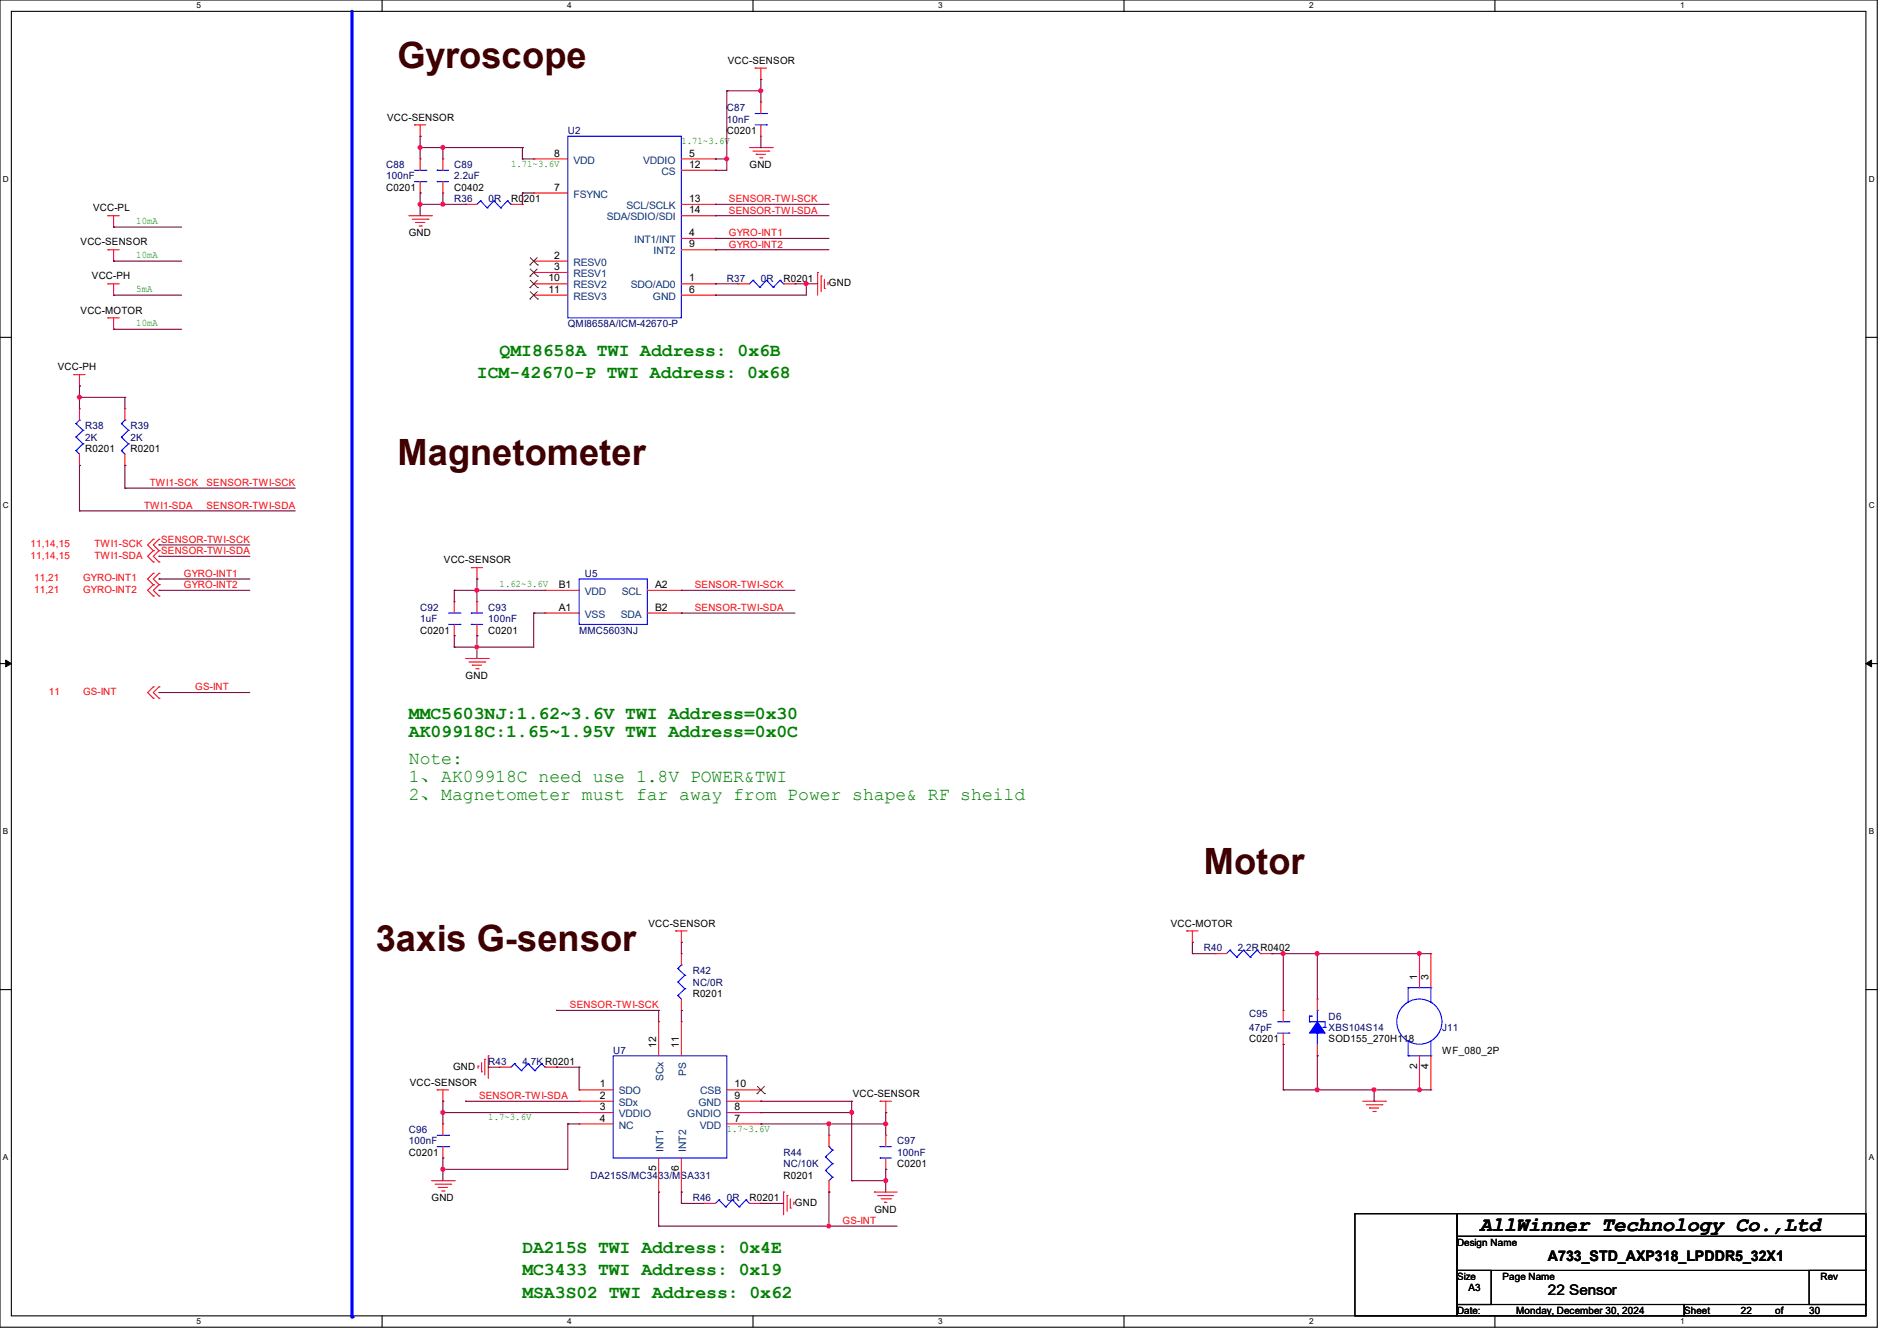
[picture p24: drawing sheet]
<svg xmlns="http://www.w3.org/2000/svg" width="297mm" height="210mm" viewBox="0 0 297 210" stroke-linecap="round" stroke-linejoin="round" font-family="sans-serif">
<defs><g id="words">
<g font-size="5.7" fill="#400000">
<text x="62.2" y="10.6">Gyroscope</text>
<text x="62.2" y="72.9">Magnetometer</text>
<text x="188.5" y="136.9">Motor</text>
<text x="58.8" y="149">3axis G-sensor</text>
</g>
<text font-size="3.2" x="231.7" y="192.7">AllWinner Technology Co.,Ltd</text>
<g font-size="2.8" fill="#008000">
<text x="74.7" y="59.3">ICM-42670-P TWI Address: 0x68</text>
<text x="78.2" y="55.7">QMI8658A TWI Address: 0x6B</text>
<text x="64" y="112.6">MMC5603NJ:1.62~3.6V TWI Address=0x30</text>
<text x="64" y="115.4">AK09918C:1.65~1.95V TWI Address=0x0C</text>
<text x="64" y="119.6">Note:</text>
<text x="64" y="122.4">1、AK09918C need use 1.8V POWER&amp;TWI</text>
<text x="64" y="125.3">2、Magnetometer must far away from Power shape&amp; RF sheild</text>
<text x="81.8" y="196.2">DA215S TWI Address: 0x4E</text>
<text x="81.8" y="199.7">MC3433 TWI Address: 0x19</text>
<text x="81.8" y="203.3">MSA3S02 TWI Address: 0x62</text>
</g>
<g font-size="2.3">
<text x="242.4" y="197.5">A733_STD_AXP318_LPDDR5_32X1</text>
<text x="242.4" y="202.8">22 Sensor</text>
</g>
<g font-size="1.6">
<text x="114" y="10">VCC-SENSOR</text>
<text x="60.6" y="18.9">VCC-SENSOR</text>
<text x="113.8" y="21">C0201</text>
<text x="60.5" y="29.9">C0201</text>
<text x="71.1" y="29.9">C0402</text>
<text x="86.8" y="29.8">7</text>
<text x="86.8" y="24.5">8</text>
<text x="107.9" y="24.5">5</text>
<text x="107.9" y="26.3">12</text>
<text x="117.3" y="26.3">GND</text>
<text x="14.6" y="33.1">VCC-PL</text>
<text x="80" y="31.7">R0201</text>
<text x="107.9" y="33.4">14</text>
<text x="107.9" y="31.6">13</text>
<text x="12.6" y="38.4">VCC-SENSOR</text>
<text x="64" y="37">GND</text>
<text x="86.8" y="40.5">2</text>
<text x="107.9" y="37">4</text>
<text x="107.9" y="38.7">9</text>
<text x="14.4" y="43.8">VCC-PH</text>
<text x="85.9" y="44.1">10</text>
<text x="85.9" y="45.8">11</text>
<text x="86.8" y="42.3">3</text>
<text x="107.9" y="44.1">1</text>
<text x="107.9" y="45.8">6</text>
<text x="122.7" y="44.1">R0201</text>
<text x="129.8" y="44.8">GND</text>
<text x="12.6" y="49.1">VCC-MOTOR</text>
<text x="9.1" y="58">VCC-PH</text>
<text x="13.3" y="70.8">R0201</text>
<text x="20.4" y="70.8">R0201</text>
<text x="69.5" y="88.2">VCC-SENSOR</text>
<text x="87.5" y="92.1">B1</text>
<text x="87.5" y="95.6">A1</text>
<text x="102.6" y="92.1">A2</text>
<text x="102.6" y="95.6">B2</text>
<text x="65.8" y="99.2">C0201</text>
<text x="76.5" y="99.2">C0201</text>
<text x="72.9" y="106.3">GND</text>
<text x="101.5" y="145.1">VCC-SENSOR</text>
<text x="183.3" y="145.1">VCC-MOTOR</text>
<text x="221.9" y="153.5" transform="rotate(-90 221.9 153.5)">1</text>
<text x="223.7" y="153.5" transform="rotate(-90 223.7 153.5)">3</text>
<text x="108.5" y="156.1">R0201</text>
<text x="71" y="167.5">GND</text>
<text x="102.7" y="164.1" transform="rotate(-90 102.7 164.1)">12</text>
<text x="106.3" y="164.1" transform="rotate(-90 106.3 164.1)">11</text>
<text x="195.6" y="163.2">C0201</text>
<text x="208" y="163.2">SOD155_270H118</text>
<text x="221.9" y="167.5" transform="rotate(-90 221.9 167.5)">2</text>
<text x="223.7" y="167.5" transform="rotate(-90 223.7 167.5)">4</text>
<text x="225.8" y="165">WF_080_2P</text>
<text x="64.2" y="170">VCC-SENSOR</text>
<text x="93.9" y="170.3">1</text>
<text x="93.9" y="172.1">2</text>
<text x="93.9" y="173.9">3</text>
<text x="115" y="173.9">8</text>
<text x="115" y="172.1">9</text>
<text x="115" y="170.3">10</text>
<text x="133.5" y="171.8">VCC-SENSOR</text>
<text x="93.9" y="175.6">4</text>
<text x="115" y="175.6">7</text>
<text x="64" y="181">C0201</text>
<text x="102.7" y="183.5" transform="rotate(-90 102.7 183.5)">5</text>
<text x="106.3" y="183.5" transform="rotate(-90 106.3 183.5)">6</text>
<text x="122.7" y="184.6">R0201</text>
<text x="140.5" y="182.8">C0201</text>
<text x="67.6" y="188.1">GND</text>
<text x="117.3" y="188.1">R0201</text>
<text x="124.5" y="188.8">GND</text>
<text x="136.9" y="189.9">GND</text>
<text x="228.1" y="195.1">Design Name</text>
<text x="228.1" y="200.4">Size</text>
<text x="229.9" y="202.2">A3</text>
<text x="235.2" y="200.4">Page Name</text>
<text x="285" y="200.4">Rev</text>
<text x="228.1" y="205.7">Date:</text>
<text x="237.4" y="205.7">Monday, December 30, 2024</text>
<text x="263.7" y="205.7">Sheet</text>
<text x="272.6" y="205.7">22</text>
<text x="277.9" y="205.7">of</text>
<text x="283.2" y="205.7">30</text>
</g>
<g font-size="1.6" fill="#000080">
<text x="113.8" y="17.4">C87</text>
<text x="88.9" y="21">U2</text>
<text x="113.8" y="19.2">10nF</text>
<text x="60.5" y="26.3">C88</text>
<text x="60.5" y="28.1">100nF</text>
<text x="71.1" y="26.3">C89</text>
<text x="71.1" y="28.1">2.2uF</text>
<text x="71.1" y="31.7">R36</text>
<text x="76.5" y="31.7">0R</text>
<text x="113.8" y="44.1">R37</text>
<text x="119.1" y="44.1">0R</text>
<text x="88.9" y="51.2">QMI8658A/ICM-42670-P</text>
<text x="13.3" y="67.2">R38</text>
<text x="13.3" y="69">2K</text>
<text x="20.4" y="67.2">R39</text>
<text x="20.4" y="69">2K</text>
<text x="65.8" y="95.7">C92</text>
<text x="76.5" y="95.7">C93</text>
<text x="91.6" y="90.3">U5</text>
<text x="65.8" y="97.4">1uF</text>
<text x="76.5" y="97.4">100nF</text>
<text x="90.7" y="99.2">MMC5603NJ</text>
<text x="188.5" y="149">R40</text>
<text x="193.8" y="149">2.2RR0402</text>
<text x="108.5" y="152.6">R42</text>
<text x="108.5" y="154.3">NC/0R</text>
<text x="195.6" y="159.3">C95</text>
<text x="195.6" y="161.5">47pF</text>
<text x="208" y="159.7">D6</text>
<text x="208" y="161.5">XBS104S14</text>
<text x="225.8" y="161.5">J11</text>
<text x="76.5" y="166.8">R43</text>
<text x="81.8" y="166.8">4.7K R0201</text>
<text x="96" y="165">U7</text>
<text x="64" y="177.5">C96</text>
<text x="64" y="179.2">100nF</text>
<text x="140.5" y="179.2">C97</text>
<text x="92.5" y="184.6">DA215S/MC3433/MSA331</text>
<text x="122.7" y="181">R44</text>
<text x="122.7" y="182.8">NC/10K</text>
<text x="140.5" y="181">100nF</text>
<text x="108.5" y="188.1">R46</text>
<text x="113.8" y="188.1">0R</text>
</g>
<g font-size="1.6" fill="#008000">
<text x="106.7" y="22.6">1.71~3.6V</text>
<text x="80" y="26.1">1.71~3.6V</text>
<text x="21.3" y="35">10mA</text>
<text x="21.3" y="40.3">10mA</text>
<text x="21.3" y="45.7">5mA</text>
<text x="21.3" y="51">10mA</text>
<text x="78.2" y="91.9">1.62~3.6V</text>
<text x="76.5" y="175.5">1.7~3.6V</text>
<text x="113.8" y="177.2">1.7~3.6V</text>
</g>
<g font-size="1.6" fill="#004080">
<text x="89.8" y="25.6">VDD</text>
<text x="100.7" y="25.6">VDDIO</text>
<text x="103.6" y="27.4">CS</text>
<text x="89.8" y="30.9">FSYNC</text>
<text x="95" y="34.5">SDA/SDIO/SDI</text>
<text x="98.1" y="32.7">SCL/SCLK</text>
<text x="89.8" y="41.6">RESV0</text>
<text x="99.3" y="38.1">INT1/INT</text>
<text x="102.3" y="39.8">INT2</text>
<text x="89.8" y="43.4">RESV1</text>
<text x="89.8" y="45.2">RESV2</text>
<text x="89.8" y="46.9">RESV3</text>
<text x="98.8" y="45.2">SDO/AD0</text>
<text x="102.2" y="46.9">GND</text>
<text x="91.6" y="93.2">VDD</text>
<text x="97.4" y="93.2">SCL</text>
<text x="91.6" y="96.7">VSS</text>
<text x="97.2" y="96.7">SDA</text>
<text x="96.9" y="171.4">SDO</text>
<text x="96.9" y="173.2">SDx</text>
<text x="103.9" y="169.3" transform="rotate(-90 103.9 169.3)">SCx</text>
<text x="107.4" y="168.4" transform="rotate(-90 107.4 168.4)">PS</text>
<text x="109.3" y="173.2">GND</text>
<text x="109.6" y="171.4">CSB</text>
<text x="96.9" y="175">VDDIO</text>
<text x="96.9" y="176.7">NC</text>
<text x="107.6" y="175">GNDIO</text>
<text x="109.6" y="176.7">VDD</text>
<text x="103.9" y="180.5" transform="rotate(-90 103.9 180.5)">INT1</text>
<text x="107.4" y="180.5" transform="rotate(-90 107.4 180.5)">INT2</text>
</g>
<g font-size="1.6" fill="#f00">
<text x="114.1" y="31.7">SENSOR-TWI-SCK</text>
<text x="114.1" y="33.4">SENSOR-TWI-SDA</text>
<text x="114.1" y="37">GYRO-INT1</text>
<text x="114.1" y="38.8">GYRO-INT2</text>
<text x="23.5" y="76.1">TWI1-SCK</text>
<text x="32.3" y="76.1">SENSOR-TWI-SCK</text>
<text x="22.6" y="79.7">TWI1-SDA</text>
<text x="32.3" y="79.7">SENSOR-TWI-SDA</text>
<text x="4.8" y="87.5">11,14,15</text>
<text x="4.8" y="85.7">11,14,15</text>
<text x="14.8" y="87.5">TWI1-SDA</text>
<text x="14.8" y="85.7">TWI1-SCK</text>
<text x="25.2" y="85">SENSOR-TWI-SCK</text>
<text x="25.2" y="86.8">SENSOR-TWI-SDA</text>
<text x="5.3" y="92.8">11,21</text>
<text x="5.3" y="91.1">11,21</text>
<text x="13" y="92.8">GYRO-INT2</text>
<text x="13" y="91.1">GYRO-INT1</text>
<text x="28.8" y="92.1">GYRO-INT2</text>
<text x="28.8" y="90.3">GYRO-INT1</text>
<text x="108.8" y="95.7">SENSOR-TWI-SDA</text>
<text x="108.8" y="92.1">SENSOR-TWI-SCK</text>
<text x="7.7" y="108.8">11</text>
<text x="13" y="108.8">GS-INT</text>
<text x="30.6" y="108.1">GS-INT</text>
<text x="89.2" y="157.9">SENSOR-TWI-SCK</text>
<text x="75" y="172.1">SENSOR-TWI-SDA</text>
<text x="131.9" y="191.7">GS-INT</text>
</g>
<g font-size="1.3">
<text x="30.8" y="1.3">5</text>
<text x="88.8" y="1.3">4</text>
<text x="146.9" y="1.3">3</text>
<text x="205" y="1.3">2</text>
<text x="263.1" y="1.3">1</text>
<text x=".5" y="28.4">D</text>
<text x="292.6" y="28.4">D</text>
<text x=".5" y="79.5">C</text>
<text x="292.6" y="79.5">C</text>
<text x=".5" y="130.6">B</text>
<text x="292.6" y="130.6">B</text>
<text x=".5" y="181.7">A</text>
<text x="292.6" y="181.7">A</text>
<text x="30.8" y="207.4">5</text>
<text x="88.8" y="207.4">4</text>
<text x="146.9" y="207.4">3</text>
<text x="205" y="207.4">2</text>
<text x="263.1" y="207.4">1</text>
</g>
</g></defs>
<path d="M0 0h293.9v207.9h-293.9zM1.8 1.8h290.3v204.3h-290.3z" fill="none" stroke="#000" stroke-width=".17"/>
<g fill="#fff">
<path d="M30.8 .2h.7v1.4h-.7z"/>
<path d="M30.8 206.2h.7v1.4h-.7z"/>
</g>
<path d="M59.8 0v1.8M59.8 206.1v1.8" fill="none" stroke="#000" stroke-width=".17"/>
<g fill="#fff">
<path d="M88.8 .2h.7v1.4h-.7z"/>
<path d="M88.8 206.2h.7v1.4h-.7z"/>
</g>
<path d="M117.9 0v1.8M117.9 206.1v1.8" fill="none" stroke="#000" stroke-width=".17"/>
<g fill="#fff">
<path d="M146.9 .2h.7v1.4h-.7z"/>
<path d="M146.9 206.2h.7v1.4h-.7z"/>
</g>
<path d="M176 0v1.8M176 206.1v1.8" fill="none" stroke="#000" stroke-width=".17"/>
<g fill="#fff">
<path d="M205 .2h.7v1.4h-.7z"/>
<path d="M205 206.2h.7v1.4h-.7z"/>
</g>
<path d="M234.1 0v1.8M234.1 206.1v1.8" fill="none" stroke="#000" stroke-width=".17"/>
<g fill="#fff">
<path d="M263.1 .2h.6v1.4h-.6z"/>
<path d="M263.1 206.2h.6v1.4h-.6z"/>
<path d="M.5 27.3h.9v1.4h-.9z"/>
<path d="M292.6 27.3h.9v1.4h-.9z"/>
<path d="M.5 78.4h.9v1.4h-.9z"/>
<path d="M292.6 78.4h.9v1.4h-.9z"/>
</g>
<path d="M0 52.8h1.8M292.1 52.8h1.8" fill="none" stroke="#000" stroke-width=".17"/>
<g fill="#fff">
<path d="M.5 129.5h.8v1.4h-.8z"/>
<path d="M292.6 129.5h.8v1.4h-.8z"/>
</g>
<path d="M0 103.9h1.8M292.1 103.9h1.8" fill="none" stroke="#000" stroke-width=".17"/>
<path d="M.9 103.4l.9 .5-.9 .5zM292.1 103.9l.9-.5v1z" fill="#000" stroke="#000" stroke-width=".16"/>
<g fill="#fff">
<path d="M.5 180.5h.8v1.4h-.8z"/>
<path d="M292.6 180.5h.8v1.4h-.8z"/>
</g>
<path d="M0 155h1.8M292.1 155h1.8" fill="none" stroke="#000" stroke-width=".17"/>
<path d="M55.1 1.8v204.4" fill="none" stroke="#00f" stroke-width=".51"/>
<circle cx="55.1" cy="206.2" r=".25" fill="#00f"/>
<g fill="none" stroke="#f00" stroke-width=".17">
<path d="M64.9 19.6h.1M64.9 19.6h1.8M65.8 19.6v1.7M118.2 10.7h.1M118.2 10.7h1.8M119.1 12.4h.1M119.1 16h.1M119.1 10.7v1.7M119.1 16v1.8M119.1 19.6v1.7M16.9 39.1h.1M16.9 33.8h.1"/>
<path d="M16.9 33.8h1.8M16.9 39.1h1.8M17.8 35.6h.1M17.8 33.8v1.8M17.8 39.1v1.8M64 33.8h3.6M64.6 34.3h2.4M65.1 34.8h.1M65.1 34.8h1.4M65.6 35.4h.4M65.8 21.3h.1M65.8 24.9h.1"/>
<path d="M65.8 30.2h.1M65.8 24.9v1.8M65.8 28.4v1.8M66 35.4h.1M67 34.3h.1M67.6 33.8h.1M69.3 24.9h.1M69.3 30.2h.1M69.3 24.9v1.8M69.3 28.4v1.8M72.9 32h.1M72.9 32h1.8"/>
<path d="M80 32h1.8M81.8 32h.1M83.6 30.2h.1M83.6 24.9h.1M83.6 24.9h5.3M83.6 30.2h5.3M106.7 33.8h5.3M106.7 39.1h5.3M106.7 32h5.3M106.7 37.3h5.3M106.7 24.9h5.3M106.7 26.7h5.3"/>
<path d="M112 37.3h.1M112 24.9h.1M112 39.1h.1M112 26.7h.1M112 33.8h.1M112 32h.1M117.3 23.1h3.6M117.9 23.7h2.5M118.4 24.2h.1M118.4 24.2h1.4M119 24.7h.3M119.1 21.3h.1"/>
<path d="M119.3 24.7h.1M120.4 23.7h.1M120.9 23.1h.1M11.6 58.7h.1M11.6 58.7h1.7M12.4 58.7v1.8M16.9 44.4h.1M16.9 49.8h.1M16.9 44.4h1.8M16.9 49.8h1.8M17.8 40.9h.1M17.8 46.2h.1"/>
<path d="M17.8 51.6h.1M17.8 44.4v1.8M17.8 49.8v1.8M83.6 40.9h.1M83.6 42.7h.1M83.6 44.4h.1M83.6 46.2h.1M83.6 44.4h5.3M83.6 40.9h5.3M83.6 42.7h5.3M83.6 46.2h5.3M106.7 44.4h5.3"/>
<path d="M106.7 46.2h5.3M112 44.4h.1M112 46.2h.1M115.6 44.4h.1M115.6 44.4h1.7M122.7 44.4h1.8M124.5 44.4h.1M128 42.7h.1M128 42.7v3.5M128.6 43.2h.1M128.6 43.2v2.5M129.1 45.2h.1"/>
<path d="M129.1 43.7v1.5M129.6 44.3h.1M129.6 44.3v.3M12.4 60.5h.1M12.4 72.9h.1M12.4 64h.1M12.4 64v1.8M12.4 71.1v1.8M19.6 72.9h.1M19.6 64h.1M19.6 64v1.8M19.6 71.1v1.8"/>
<path d="M24 86.2h.1M24 88h.1M24 84.5h.1M24 91.6h.1M24 93.3h.1M24 89.8h.1M24 86.2l-.9 .9 .9 .9M24 84.5l-.9 .8 .9 .9M24 91.6l-.9 .9 .9 .8M24 89.8l-.9 .9 .9 .9M24.9 86.2h.1M24.9 88h.1"/>
<path d="M24.9 84.5h.1M24.9 91.6h.1M24.9 93.3h.1M24.9 89.8h.1M24.9 86.2l-.9 .9 .9 .9M24.9 84.5l-.9 .8 .9 .9M24.9 91.6l-.9 .9 .9 .8M24.9 89.8l-.9 .9 .9 .9M71.1 94.2h.1M71.1 99.6h.1M71.1 94.2v1.8M71.1 97.8v1.8"/>
<path d="M73.8 88.9h.1M73.8 88.9h1.8M74.7 90.7h.1M74.7 94.2h.1M74.7 99.6h.1M74.7 88.9v1.8M74.7 94.2v1.8M74.7 97.8v1.8M85.3 92.5h.1M85.3 96h.1M85.3 92.5h5.4M85.3 96h5.4"/>
<path d="M101.3 92.5h5.4M101.3 96h5.4M106.7 92.5h.1M106.7 96h.1M24 107.6h.1M24 109.3h.1M24 107.6l-.9 .9 .9 .8M24.9 107.6h.1M24.9 109.3h.1M24.9 107.6l-.9 .9 .9 .8M72.9 103.1h3.6M73.4 103.7h2.5"/>
<path d="M74 104.2h.1M74 104.2h1.4M74.5 104.7h.3M74.8 104.7h.1M75.9 103.7h.1M76.5 103.1h.1M105.8 145.8h.1M105.8 145.8h1.8M106.7 147.6h.1M106.7 158.2h.1M106.7 149.4h.1M106.7 145.8v1.8"/>
<path d="M106.7 149.4v1.7M106.7 156.5v1.7M185.8 145.8h.1M185.8 145.8h1.8M186.7 147.6h.1M186.7 145.8v1.8M190.2 149.4h.1M190.2 149.4h1.8M197.4 149.4h1.7M199.1 149.4h.1M200.9 158.2h.1M200.9 158.2v1.8"/>
<path d="M206.2 156.5h.1M206.2 156.5v1.7M222.2 149.4h.1M222.2 149.4v5.3M224 149.4h.1M224 149.4v5.3M68.5 170.7h.1M68.5 170.7h1.7M69.3 172.5h.1M69.3 176h.1M69.3 170.7v1.8M69.3 176v1.8"/>
<path d="M69.3 179.6v1.8M74.8 167h.1M74.8 167v.3M75.4 167.9h.1M75.4 166.4v1.5M75.9 165.9h.1M75.9 165.9v2.5M76.5 165.4h.1M76.5 165.4v3.5M78.2 167.1h.1M78.2 167.1h1.8M85.3 167.1h1.8"/>
<path d="M87.1 167.1h.1M90.7 170.7h.1M90.7 172.5h.1M90.7 174.2h.1M90.7 176h.1M90.7 170.7h5.3M90.7 172.5h5.3M90.7 174.2h5.3M90.7 176h5.3M103.1 160h.1M103.1 160v5.4M106.7 160h.1"/>
<path d="M106.7 160v5.4M113.8 170.7h5.3M113.8 172.5h5.3M113.8 174.2h5.3M113.8 176h5.3M119.1 176h.1M119.1 174.2h.1M119.1 172.5h.1M119.1 170.7h.1M129.8 177.8h.1M129.8 177.8v1.8M137.8 172.5h.1"/>
<path d="M137.8 172.5h1.8M138.7 174.2h.1M138.7 177.8h.1M138.7 172.5v1.7M138.7 177.8v1.8M200.9 163.6h.1M200.9 161.8v1.8M206.2 165.4h.1M206.2 163.6v1.8M213.4 172.5h3.5M213.9 173h2.5M214.4 173.5h.1"/>
<path d="M214.4 173.5h1.5M215 174.1h.3M215.3 174.1h.1M216.4 173h.1M216.9 172.5h.1M222.2 170.7h.1M222.2 165.4v5.3M224 170.7h.1M224 165.4v5.3M67.6 184.9h3.5M68.1 185.5h2.5M68.6 186h.1"/>
<path d="M68.6 186h1.5M69.2 186.5h.3M69.3 181.4h.1M69.5 186.5h.1M70.6 185.5h.1M71.1 184.9h.1M103.1 186.7h.1M103.1 181.4v5.3M106.7 186.7h.1M106.7 181.4v5.3M110.2 188.5h.1M110.2 188.5h1.8"/>
<path d="M117.3 188.5h1.8M119.1 188.5h.1M122.7 186.7h.1M122.7 186.7v3.5M123.2 187.2h.1M123.2 187.2v2.5M123.7 189.2h.1M123.7 187.7v1.5M124.3 188.3h.1M124.3 188.3v.3M129.8 186.7h.1M129.8 184.9v1.8"/>
<path d="M136.9 186.7h.1M136.9 186.7h3.6M137.5 187.2h.1M137.5 187.2h2.4M138 187.7h1.4M138.5 188.3h.1M138.5 188.3h.4M138.7 183.1h.1M138.7 181.4v1.7M139.4 187.7h.1"/>
</g>
<path d="M212.1 190.1h16v16h-16zM228.1 190.1h64v3.5h-64zM228.1 193.6h64v5.4h-64zM228.1 199h5.4v5.3h-5.4zM283.3 199h8.8v5.3h-8.8zM228.1 204.3h35.6v1.8h-35.6zM263.7 204.3h28.4v1.8h-28.4z" fill="none" stroke="#000" stroke-width=".17"/>
<g fill="none" stroke="#00f" stroke-width=".17">
<path d="M118.2 17.8h1.8M118.2 19.6h1.8M120 17.8h.1M120 19.6h.1M64.9 26.7h1.8M64.9 28.4h1.8M66.7 26.7h.1M66.7 28.4h.1M68.5 26.7h.1M68.5 28.4h.1M68.5 26.7h1.7M68.5 28.4h1.7"/>
<path d="M75.2 31.5h.1M75.2 31.5l-.5 .5M75.2 31.5l1.1 1.1M76.3 32.6h.1M77.3 31.5h.1M77.3 31.5l-1 1.1M77.3 31.5l1.1 1.1M78.4 32.6h.1M79.5 31.5h.1M79.5 31.5l-1.1 1.1M79.5 31.5l.5 .5M80 32h.1"/>
<path d="M88.9 21.3h17.8v28.5h-17.8zM117.9 43.9h.1M117.9 43.9l-.6 .5M117.9 43.9l1.1 1.1M119 45h.1M120 43.9h.1M120 43.9l-1 1.1M120 43.9l1.1 1.1M121.1 45h.1M122.1 43.9h.1M122.1 43.9l-1 1.1M122.1 43.9l.6 .5"/>
<path d="M122.7 44.4h.1M11.9 70.6h.1M11.9 68.5h.1M11.9 66.3h.1M11.9 70.6l.5 .5M11.9 68.5l1.1 1M11.9 66.3l1.1 1.1M12.4 65.8h.1M12.4 65.8l-.5 .5M13 69.5h.1M13 67.4h.1M13 69.5l-1.1 1.1"/>
<path d="M13 67.4l-1.1 1.1M19 70.6h.1M19 68.5h.1M19 66.3h.1M19 70.6l.6 .5M19 68.5l1.1 1M19 66.3l1.1 1.1M19.6 65.8h.1M19.6 65.8l-.6 .5M20.1 69.5h.1M20.1 67.4h.1M20.1 69.5l-1.1 1.1"/>
<path d="M20.1 67.4l-1.1 1.1M70.2 96h1.8M70.2 97.8h1.8M72 96h.1M72 97.8h.1M73.8 96h.1M73.8 97.8h.1M73.8 96h1.8M73.8 97.8h1.8M90.7 90.7h10.6v7.1h-10.6zM106.1 155.9h.1M106.1 153.8h.1"/>
<path d="M106.1 151.7h.1M106.1 155.9l.6 .6M106.1 153.8l1.1 1.1M106.1 151.7l1.1 1M106.7 151.1h.1M106.7 151.1l-.6 .6M107.2 154.9h.1M107.2 152.7h.1M107.2 154.9l-1.1 1M107.2 152.7l-1.1 1.1M192.6 148.8h.1M192.6 148.8l-.6 .6"/>
<path d="M192.6 148.8l1 1.1M193.6 149.9h.1M194.7 148.8h.1M194.7 148.8l-1.1 1.1M194.7 148.8l1 1.1M195.7 149.9h.1M196.8 148.8h.1M196.8 148.8l-1.1 1.1M196.8 148.8l.6 .6M197.4 149.4h.1M205 159.1h.1M205 159.1v.9"/>
<path d="M205 159.1h.4M205.4 159.1h.1M206.2 158.2h.1M206.2 158.2v1.8M220.5 154.7h.1M220.5 154.7v2.3M220.5 154.7h3.5M224 154.7h.1M224 157h.1M224 154.7v2.3M68.5 179.6h1.7M68.5 177.8h1.7"/>
<path d="M70.2 177.8h.1M70.2 179.6h.1M80.6 166.6h.1M80.6 166.6l-.6 .5M80.6 166.6l1 1.1M81.6 167.7h.1M82.7 166.6h.1M82.7 166.6l-1.1 1.1M82.7 166.6l1 1.1M83.7 167.7h.1M84.8 166.6h.1M84.8 166.6l-1.1 1.1"/>
<path d="M84.8 166.6l.5 .5M85.3 167.1h.1M96 165.4h17.8v16h-17.8zM129.8 179.6h.1M129.8 179.6l.5 .5M137.8 179.6h.1M137.8 179.6h1.8M200 160h1.8M200 161.8h1.8M201.8 161.8h.1M201.8 160h.1M205 160h.1"/>
<path d="M205 160h2.5v.9M206.2 161.8h.1M206.2 161.8v1.8M207.1 160.9h.1M207.1 160.9h.4M207.5 160.9h.1M220.5 165.4h.1M220.5 163h.1M220.5 163v2.4M220.5 165.4h3.5M224 165.4h.1M224 163v2.4"/>
<path d="M112.6 187.9h.1M112.6 187.9l-.6 .6M112.6 187.9l1 1.1M113.6 189h.1M114.7 187.9h.1M114.7 187.9l-1.1 1.1M114.7 187.9l1 1.1M115.7 189h.1M116.8 187.9h.1M116.8 187.9l-1.1 1.1M116.8 187.9l.5 .6M117.3 188.5h.1"/>
<path d="M129.2 183.3h.1M129.2 181.2h.1M129.2 183.3l1.1 1.1M129.2 181.2l1.1 1M130.3 184.4h.1M130.3 182.2h.1M130.3 180.1h.1M130.3 184.4l-.5 .5M130.3 182.2l-1.1 1.1M130.3 180.1l-1.1 1.1M137.8 181.4h.1M137.8 181.4h1.8"/>
<circle cx="222.2" cy="160" r="3.5"/>
</g>
<path d="M206.2 160l1.3 1.8h-2.5z" fill-rule="evenodd" fill="#00f" stroke="#00f" stroke-width=".17"/>
<g fill="none" stroke="#804000" stroke-width=".16">
<path d="M83 41.5h.1M83 43.3h.1M83 45h.1M83 46.8h.1M83 40.3l1.2 1.2M83 42.1l1.2 1.2M83 43.9l1.2 1.1M83 45.7l1.2 1.1M84.1 40.3l-1.1 1.2M84.1 42.1l-1.1 1.2M84.1 43.9l-1.1 1.1M84.1 45.7l-1.1 1.1"/>
<path d="M84.2 41.5h.1M84.2 43.3h.1M84.2 45h.1M84.2 46.8h.1M118.5 171.3h.1M118.6 170.1l1.1 1.2M119.7 170.1l-1.2 1.2M119.7 171.3h.1"/>
</g>
<g fill="none" stroke="#800040" stroke-width=".17">
<path d="M113.8 14.2h.1M113.8 14.2v12.5h-1.8M113.8 14.2h5.3M119.1 12.4h.1M119.1 14.2h.1M119.1 12.4v3.6M17.8 35.6h.1M17.8 35.6h10.6M65.8 21.3h.1M65.8 23.1h.1M65.8 30.2h.1M65.8 32h.1"/>
<path d="M65.8 32h7.1M65.8 21.3v3.6M65.8 30.2v3.6M65.8 23.1h16M69.3 23.1h.1M69.3 32h.1M69.3 23.1v1.8M69.3 30.2v1.8M72.9 32h.1M81.8 24.9h.1M81.8 23.1h.1M81.8 30.2h.1"/>
<path d="M81.8 24.9h1.8M81.8 23.1v1.8M81.8 30.2v1.8M81.8 30.2h1.8M112 32h.1M112 33.8h.1M112 37.3h.1M112 39.1h.1M112 24.9h.1M112 26.7h.1M112 32h17.8M112 33.8h17.8"/>
<path d="M112 37.3h17.8M112 39.1h17.8M112 24.9h1.8M113.8 24.9h.1M119.1 23.1h.1M119.1 21.3v1.8M17.8 46.2h.1M17.8 40.9h.1M17.8 51.6h.1M17.8 46.2h10.6M17.8 40.9h10.6M17.8 51.6h10.6"/>
<path d="M112 44.4h.1M112 46.2h.1M112 44.4h3.6M124.5 44.4h.1M124.5 44.4h3.5M126.2 44.4h.1M126.2 44.4v1.8h-14.2M12.4 72.9h.1M12.4 60.5h.1M12.4 62.2h.1M12.4 60.5v3.5M12.4 72.9v7.1"/>
<path d="M12.4 62.2h7.2M19.6 76.5h.1M19.6 72.9h.1M19.6 62.2h.1M19.6 76.5h26.6M19.6 62.2v1.8M19.6 72.9v3.6M12.4 80h.1M12.4 80h33.8M24.9 85.3h.1M24.9 87.1h.1M24.9 92.5h.1"/>
<path d="M24.9 90.7h.1M24.9 92.5h14.2M24.9 85.3h14.2M24.9 87.1h14.2M24.9 90.7h14.2M71.1 92.5h.1M71.1 99.6h.1M71.1 92.5v1.7M71.1 99.6v1.7M71.1 92.5h14.2M74.7 99.6h.1M74.7 90.7h.1"/>
<path d="M74.7 92.5h.1M74.7 90.7v3.5M74.7 99.6v3.5M83.6 96h.1M83.6 96v5.3h-12.5M83.6 96h1.7M106.7 96h.1M106.7 92.5h.1M106.7 92.5h17.8M106.7 96h17.8M24.9 108.5h.1M24.9 108.5h14.2"/>
<path d="M71.1 101.3h.1M74.7 101.3h.1M87.1 158.2h.1M87.1 158.2h16M103.1 158.2h.1M103.1 158.2v1.8M106.7 158.2h.1M106.7 147.6h.1M106.7 147.6v1.8M106.7 158.2v1.8M186.7 149.4h.1M186.7 147.6h.1"/>
<path d="M186.7 149.4h3.5M186.7 147.6v1.8M199.1 149.4h.1M199.1 149.4h24.9M200.9 149.4h.1M200.9 149.4v8.8M206.2 149.4h.1M206.2 149.4v7.1M222.2 149.4h.1M69.3 172.5h.1M69.3 174.2h.1M69.3 172.5v3.5"/>
<path d="M69.3 174.2h21.4M72.9 172.5h.1M72.9 172.5h17.8M76.5 167.1h.1M76.5 167.1h1.7M87.1 167.1h.1M87.1 167.1h3.6M88.9 176h.1M88.9 176v7.1h-19.6M88.9 176h1.8M90.7 167.1h.1M90.7 167.1v3.6"/>
<path d="M119.1 176h.1M119.1 172.5h.1M119.1 174.2h.1M119.1 172.5h14.2M119.1 174.2h14.2M119.1 176h19.6M129.8 176h.1M129.8 176v1.8M133.3 172.5h.1M133.3 174.2h.1M133.3 172.5v12.4M138.7 176h.1"/>
<path d="M138.7 174.2h.1M138.7 174.2v3.6M200.9 163.6h.1M200.9 170.7h.1M200.9 170.7h23.1M200.9 163.6v7.1M206.2 170.7h.1M206.2 165.4h.1M206.2 165.4v5.3M215.1 170.7h.1M215.1 172.5h.1M215.1 170.7v1.8"/>
<path d="M222.2 170.7h.1M69.3 181.4h.1M69.3 183.1h.1M69.3 181.4v3.5M103.1 192h.1M103.1 186.7h.1M103.1 192h37.4M103.1 186.7v5.3M106.7 188.5h.1M106.7 186.7h.1M106.7 186.7v1.8M106.7 188.5h3.5"/>
<path d="M119.1 188.5h.1M119.1 188.5h3.6M129.8 186.7h.1M129.8 192h.1M129.8 186.7v5.3M133.3 184.9h.1M133.3 184.9h5.4M138.7 183.1h.1M138.7 184.9h.1M138.7 183.1v3.6"/>
</g>
<g fill="#f0f" stroke="#f0f" stroke-width=".17">
<circle cx="69.3" cy="174.2" r=".32"/>
<circle cx="69.3" cy="183.1" r=".32"/>
<circle cx="129.8" cy="192" r=".32"/>
<circle cx="138.7" cy="176" r=".32"/>
<circle cx="129.8" cy="176" r=".32"/>
<circle cx="138.7" cy="184.9" r=".32"/>
<circle cx="133.3" cy="174.2" r=".32"/>
<circle cx="126.2" cy="44.4" r=".32"/>
<circle cx="65.8" cy="23.1" r=".32"/>
<circle cx="65.8" cy="32" r=".32"/>
<circle cx="119.1" cy="14.2" r=".32"/>
<circle cx="113.8" cy="24.9" r=".32"/>
<circle cx="69.3" cy="32" r=".32"/>
<circle cx="69.3" cy="23.1" r=".32"/>
<circle cx="74.7" cy="92.4" r=".32"/>
<circle cx="74.7" cy="101.3" r=".32"/>
<circle cx="12.4" cy="62.2" r=".32"/>
<circle cx="222.2" cy="149.3" r=".32"/>
<circle cx="206.2" cy="149.3" r=".32"/>
<circle cx="222.2" cy="170.7" r=".32"/>
<circle cx="215.1" cy="170.7" r=".32"/>
<circle cx="206.2" cy="170.7" r=".32"/>
<circle cx="200.9" cy="149.3" r=".32"/>
</g>
<use href="#words"/>
</svg>
